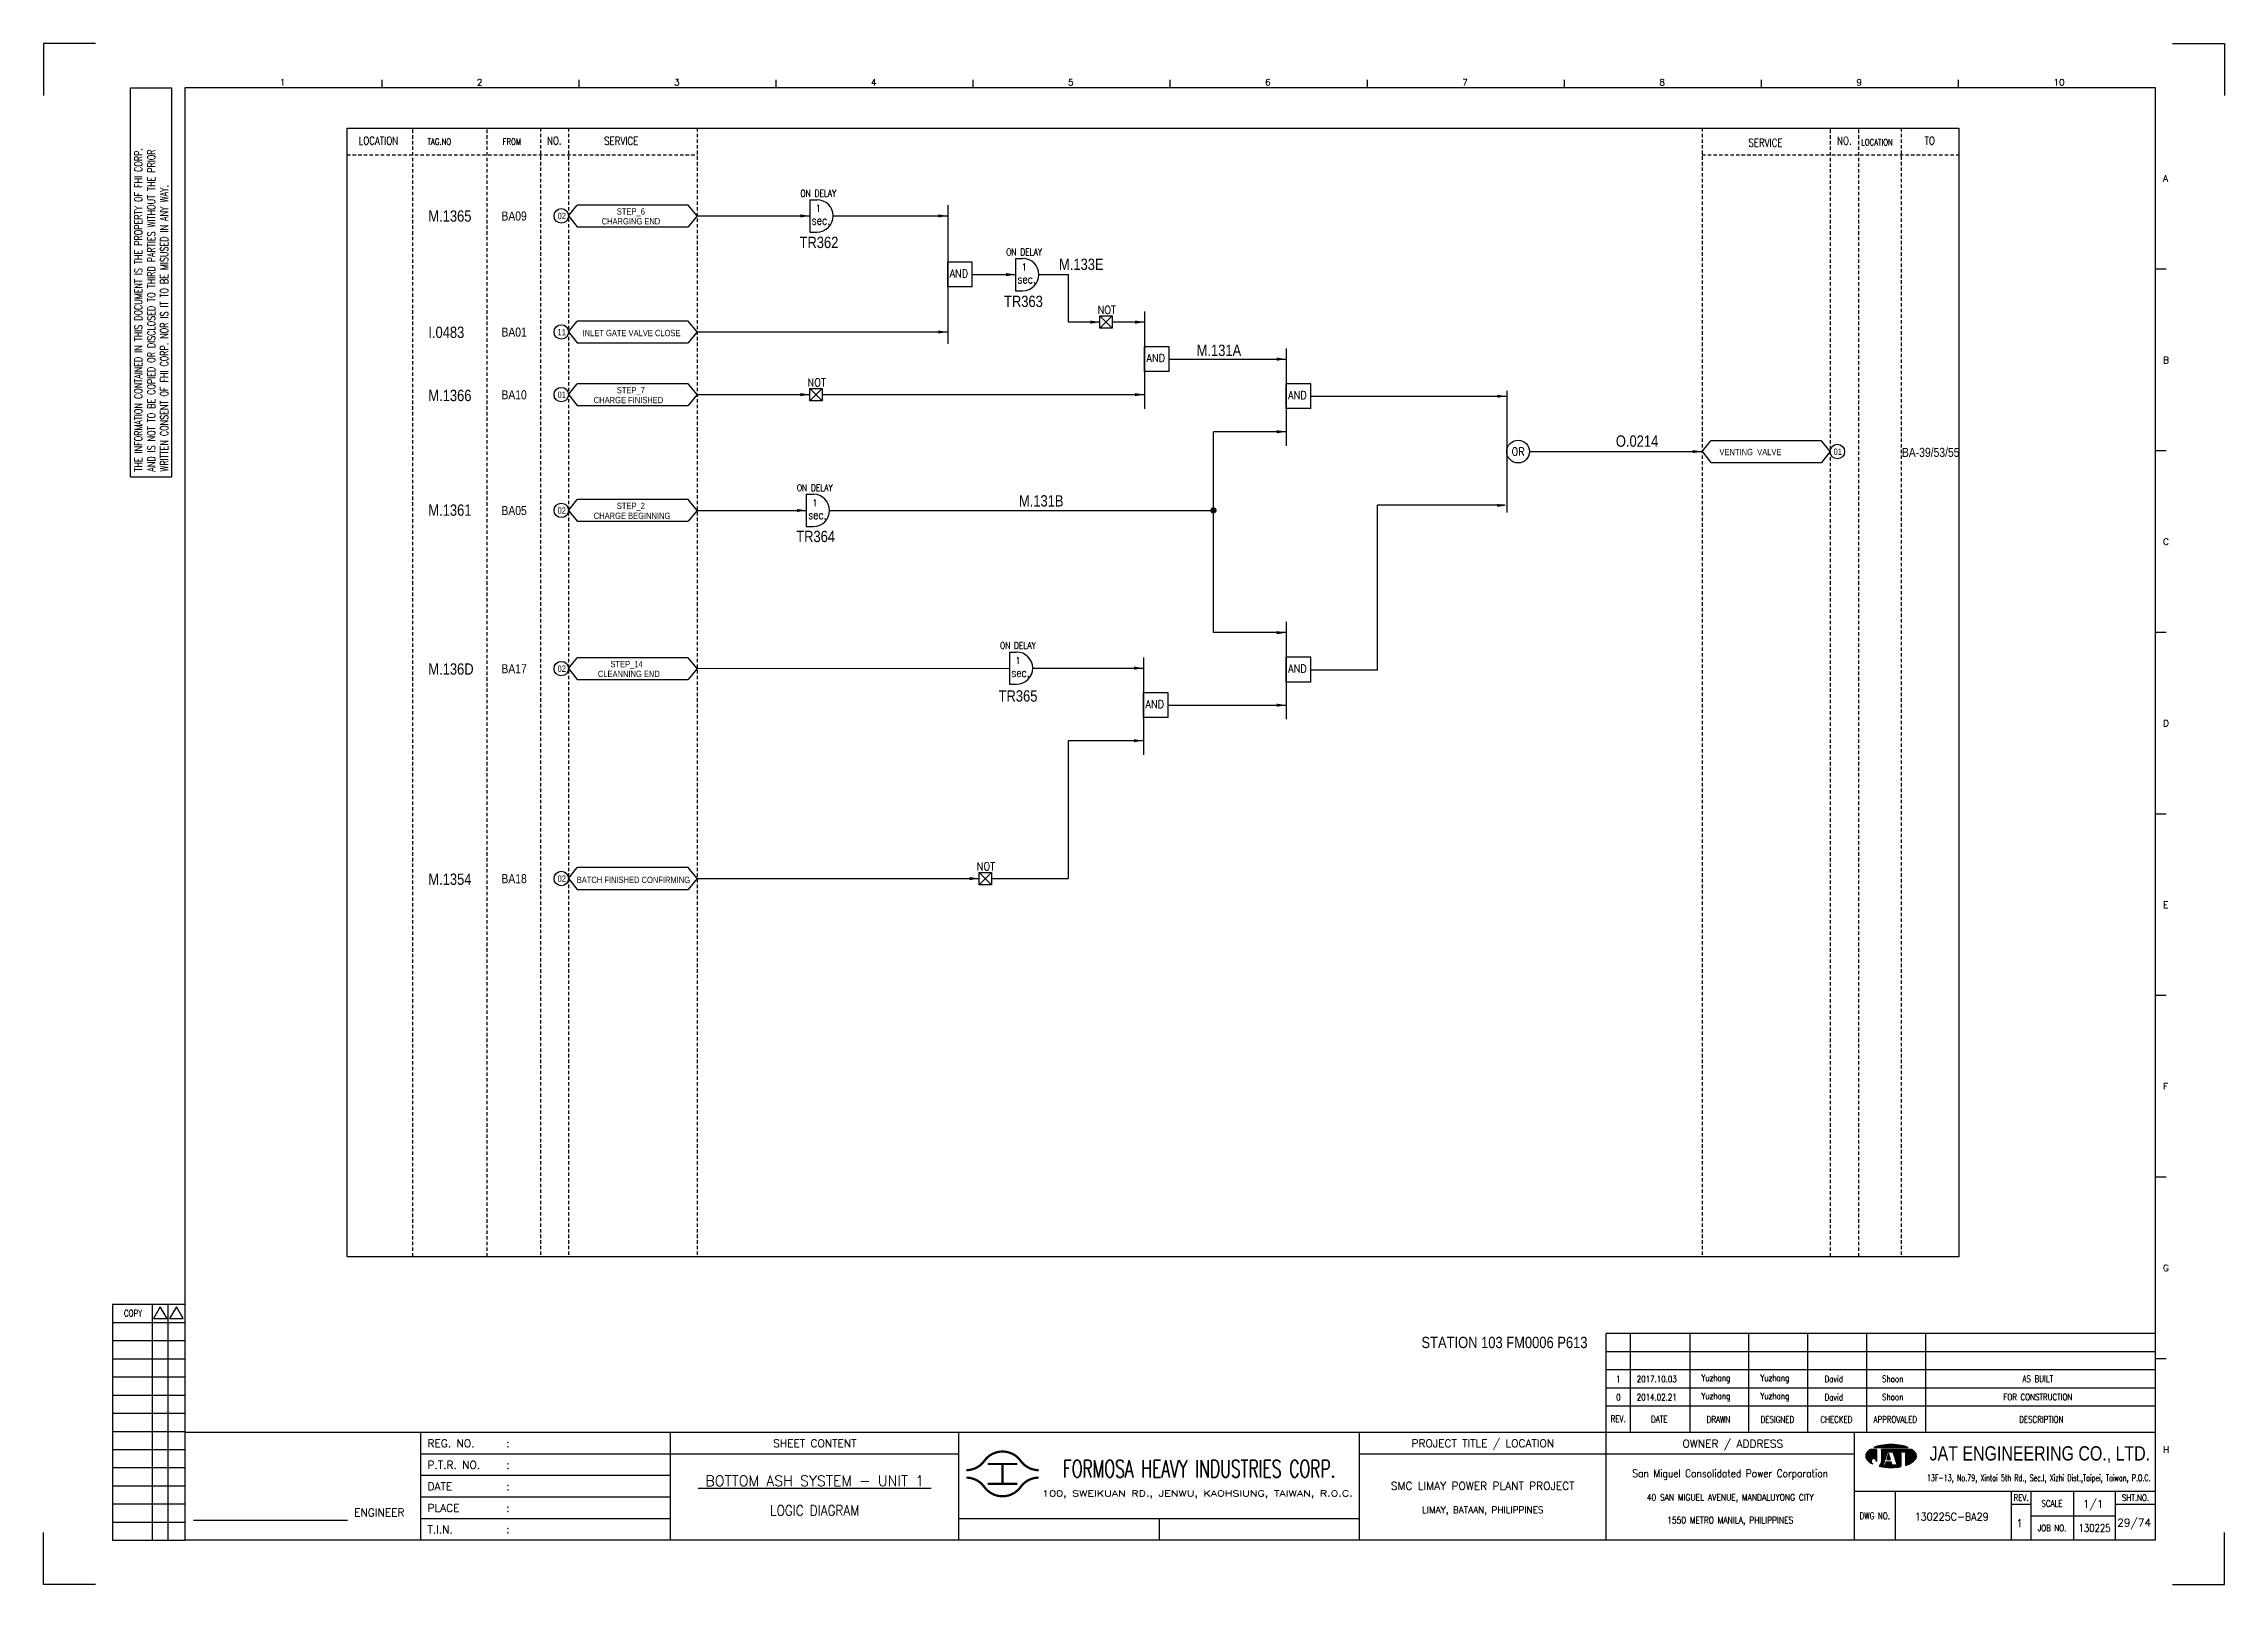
# Model space of a CAD drawing. Extents: x 2362 to 3328, y -139 to 544.
import ezdxf
from ezdxf.enums import TextEntityAlignment as Align

# ---------------------------------------------------------------- set-up
doc = ezdxf.new("R2010")
doc.units = 0
doc.header["$MEASUREMENT"] = 0
doc.linetypes.add('HIDDEN', pattern=[4, 1.5, -1, 1.5])
doc.layers.get('0').update_dxf_attribs({"linetype": 'CONTINUOUS'})
doc.layers.get('DEFPOINTS').update_dxf_attribs({"linetype": 'CONTINUOUS'})
for name, color, linetype in [('B_DIM', 7, 'CONTINUOUS'), ('CON', 4, 'CONTINUOUS'), ('DCS', 7, 'CONTINUOUS'), ('DIM', 3, 'CONTINUOUS'), ('HID', 2, 'HIDDEN'), ('T', 2, 'CONTINUOUS'), ('TEXT', 7, 'CONTINUOUS'), ('圖框CON', 4, 'CONTINUOUS'), ('圖框DIM', 3, 'CONTINUOUS'), ('框線', 6, 'CONTINUOUS')]:
    doc.layers.add(name, color=color, linetype=linetype)
doc.styles.add('AEH', font='simplex', dxfattribs={"width": 0.8, "bigfont": 'ae'})
doc.styles.add('DAYUKP', font='complex', dxfattribs={"bigfont": 'DAYUKP.SHX'})
doc.styles.add('E2', font='simplex.shx', dxfattribs={"height": 2})
doc.styles.add('E3', font='simplex.shx', dxfattribs={"height": 3})
doc.styles.add('E4', font='simplex.shx', dxfattribs={"height": 4})
doc.styles.add('ROMANS', font='romans', dxfattribs={"width": 0.8})
doc.styles.add('style3', font='ARIALN.TTF')
doc.styles.add('WMF-Arial0', font='arial.ttf')

msp = doc.modelspace()

# ---------------------------------------------------------------- texts
at = {"layer": 'CON', "style": 'ROMANS'}
for s, height, width, p in [('LOCATION', 3.5, 0.8, (2510.18, 500.64)), ('NO.', 3.5, 0.8, (2588.07, 500.64)), ('SERVICE', 3.5, 0.8, (2617.72, 500.56)), ('NO.', 3.5, 0.8, (3159.51, 500.64)), ('TO', 3.5, 0.8, (3197.31, 500.64)), ('SERVICE', 3.5, 0.8, (3124.54, 499.74)), ('sec.', 3.78, 0.8, (2706.18, 465.35)), ('1', 3.02, 0.8, (2705.07, 470.72)), ('1', 3.02, 0.8, (2796.22, 444.74)), ('sec.', 3.78, 0.8, (2797.33, 439.37)), ('NOT', 3.5, 0.9, (2832.76, 425.71)), ('NOT', 3.5, 0.9, (2704.28, 393.59)), ('OR', 3.5, 0.9, (3014.97, 362.99)), ('1', 3.02, 0.8, (2703.5, 340.31)), ('sec.', 3.78, 0.8, (2704.61, 334.94)), ('1', 3.02, 0.8, (2793.45, 270.47)), ('sec.', 3.78, 0.8, (2794.56, 265.09)), ('NOT', 3.5, 0.9, (2779.25, 179.31))]:
    msp.add_text(s, height=height, dxfattribs=dict(at, width=width)).set_placement(p, align=Align.MIDDLE)
for s, height, width, p in [('TAG.NO', 2.8, 0.8, (2531.91, 497.98)), ('FROM', 2.8, 0.8, (2565.17, 497.98)), ('LOCATION', 2.8, 0.8, (3166.94, 497.74)), ('ON DELAY', 3.024, 0.8, (2697.11, 474.95)), ('ON DELAY', 3.024, 0.8, (2788.26, 448.97)), ('AND', 3.5, 0.9, (2763.17, 439.05)), ('AND', 3.5, 0.9, (2850.33, 401.61)), ('AND', 3.5, 0.9, (2913.09, 385.2)), ('ON DELAY', 3.024, 0.8, (2695.54, 344.54)), ('ON DELAY', 3.024, 0.8, (2785.49, 274.7)), ('AND', 3.5, 0.9, (2913.09, 264.1)), ('AND', 3.5, 0.9, (2849.9, 248.38))]:
    msp.add_text(s, height=height, dxfattribs=dict(at, width=width)).set_placement(p, align=Align.BOTTOM_LEFT)
at = {"layer": 'CON', "style": 'style3'}
for s, p in [('BA09', (2564.67, 467.3)), ('BA01', (2564.67, 415.9)), ('BA10', (2564.67, 388.15)), ('BA-39/53/55', (3185.01, 362.64)), ('BA05', (2564.67, 336.89)), ('BA17', (2564.66, 266.85)), ('BA18', (2564.67, 173.88))]:
    msp.add_text(s, height=4, dxfattribs=at).set_placement(p, align=Align.MIDDLE_LEFT)
for s, p in [('02', (2589.53, 465.07)), ('CHARGING END', (2609.06, 462.73)), ('STEP_6', (2615.78, 467.1)), ('11', (2589.53, 413.67)), ('INLET GATE VALVE CLOSE', (2600.58, 413.25)), ('01', (2589.53, 385.92)), ('CHARGE FINISHED', (2605.56, 383.58)), ('STEP_7', (2615.78, 387.95)), ('VENTING  VALVE', (3104.18, 360.56)), ('01', (3154.71, 360.71)), ('02', (2589.53, 334.66)), ('STEP_2', (2615.78, 336.69)), ('CHARGE BEGINNING', (2605.56, 332.32)), ('02', (2589.52, 264.62)), ('CLEANNING END', (2607.39, 262.28)), ('STEP_14', (2612.95, 266.65)), ('02', (2589.53, 171.65)), ('BATCH FINISHED CONFIRMING', (2598.01, 171.08))]:
    msp.add_text(s, height=2.8, dxfattribs=at).set_placement(p, align=Align.BOTTOM_LEFT)
at = {"layer": 'DCS', "linetype": 'ByBlock', "style": 'style3'}
for s, p in [('M.1365', (2532.28, 464.79)), ('TR362', (2696.71, 453.12)), ('M.133E', (2811.64, 443.42)), ('TR363', (2787.28, 427.01)), ('I.0483', (2532.28, 413.31)), ('M.131A', (2872.6, 405.33)), ('M.1366', (2532.28, 385.34)), ('O.0214', (3058.28, 365.14)), ('M.1361', (2532.28, 334.58)), ('M.131B', (2793.88, 338.67)), ('TR364', (2695.25, 322.92)), ('M.136D', (2532.28, 264.21)), ('TR365', (2784.88, 252.29)), ('M.1354', (2532.28, 171.14)), ('STATION 103 FM0006 P613', (2972.18, -33.99))]:
    msp.add_text(s, height=5, dxfattribs=at).set_placement(p)
at = {"layer": 'T', "style": 'AEH', "width": 0.8}
for s, height, p in [('1', 2.87, (3059.39, -47.72)), ('2017.10.03', 2.871, (3076.4, -47.69)), ('Yuzhang', 2.871, (3102.59, -47.61)), ('Yuzhang', 2.871, (3128.71, -47.61)), ('David', 2.871, (3154.82, -47.61)), ('Shoon', 2.871, (3180.93, -47.61)), ('AS BUILT', 2.871, (3245.2, -47.61)), ('0', 2.87, (3059.39, -55.76)), ('2014.02.21', 2.871, (3076.4, -55.73)), ('Yuzhang', 2.871, (3102.59, -55.65)), ('Yuzhang', 2.871, (3128.71, -55.65)), ('David', 2.871, (3154.82, -55.65)), ('Shoon', 2.871, (3180.93, -55.65)), ('FOR CONSTRUCTION', 2.8714, (3245.2, -55.65))]:
    msp.add_text(s, height=height, dxfattribs=at).set_placement(p, align=Align.MIDDLE)
at = {"layer": 'TEXT', "color": 2, "style": 'E3', "width": 0.8}
msp.add_text('130225', height=3.446, dxfattribs=at).set_placement((3270.34, -113.67), align=Align.MIDDLE_CENTER)

# ---------------------------------------------------------------- blocks, each defined once
blk = doc.blocks.new('LEADER')
at = {"layer": 'CON'}
blk.add_solid([(0.85, -0.57), (0.85, -1.57), (3.85, -1.07)], dxfattribs=at)
blk = doc.blocks.new('Sht_Cont_T3')
at = {"layer": 'TEXT', "color": 3, "linetype": 'Continuous', "style": 'E4'}
for tag, p in [('$SHT_CONT_L1$', (55.63, 24.91)), ('$SHT_CONT_L2$', (55.63, 16.61)), ('$SHT_CONT_L3$', (55.63, 8.3))]:
    blk.add_attdef(tag, text='', height=4, dxfattribs=at).set_placement(p, align=Align.MIDDLE)
blk = doc.blocks.new('1880-TITLE_BLK')
at = {"layer": 'TEXT', "color": 2, "linetype": 'Continuous', "style": 'E3'}
for tag, p in [('DWG_NO', (736.41, 26.44)), ('REV', (762.59, 23.97)), ('SCALE', (790.95, 31.17)), ('SHT_NO', (806.74, 23.97))]:
    blk.add_attdef(tag, text='', height=3, dxfattribs=at).set_placement(p, align=Align.MIDDLE)
at = {"layer": 'TEXT', "linetype": 'Continuous', "style": 'E2', "width": 0.6}
for tag, p in [('REV_DATE', (418.65, 19.76)), ('APPR_DATE', (492.93, 19.76))]:
    blk.add_attdef(tag, text='', height=2, dxfattribs=at).set_placement(p, align=Align.MIDDLE_LEFT)
blk = doc.blocks.new('1')
at = {"ltscale": 500, "const_width": 0.99}
blk.add_lwpolyline([(1686.83, 57.65, -0.241531), (1678.79, 61.78, 0.512989), (1662.7, 61.78, -0.241531), (1654.66, 57.65, -0.241531)], format="xyb", dxfattribs=at)
for points in [[(1664.14, 60.4), (1677.35, 60.4)], [(1670.74, 60.4), (1670.74, 51.6)], [(1664.14, 51.6), (1677.35, 51.6)]]:
    blk.add_lwpolyline(points, dxfattribs=at)
at = {"const_width": 0.99}
blk.add_lwpolyline([(1686.83, 54.35, 0.241531), (1678.79, 50.22, -0.512989), (1662.7, 50.22, 0.241531), (1654.66, 54.35, 0.241531)], format="xyb", dxfattribs=at)
at = {"layer": 'B_DIM'}
for p, q in [((2181.53, 118.11), (1938.08, 118.11)), ((1938.08, 74.29), (1938.08, 118.11)), ((1948.92, 74.29), (1948.92, 118.11)), ((1975.28, 74.29), (1975.28, 118.11)), ((2001.39, 74.29), (2001.39, 118.11)), ((2027.5, 74.29), (2027.5, 118.11)), ((2053.62, 74.29), (2053.62, 118.11)), ((2079.73, 74.29), (2079.73, 118.11)), ((2181.53, 110.07), (1938.08, 110.07)), ((1938.08, 77.93), (1938.08, 104.33)), ((2181.53, 102.03), (1938.08, 102.03)), ((2181.53, 93.99), (1938.08, 93.99)), ((2181.53, 85.95), (1938.08, 85.95))]:
    blk.add_line(p, q, dxfattribs=at)
at = {"layer": 'CON'}
for points in [[(1523.67, 26.6), (1523.67, 74.29)], [(1651.45, 26.6), (1651.45, 74.29)]]:
    blk.add_lwpolyline(points, dxfattribs=at)
at = {"layer": 'CON', "ltscale": 500}
for points in [[(1523.67, 64.75), (1413.11, 64.75)], [(1651.45, 64.75), (1523.67, 64.75)], [(1523.67, 55.22), (1413.11, 55.22)], [(1523.67, 45.69), (1413.11, 45.69)], [(1523.67, 36.15), (1413.11, 36.15)]]:
    blk.add_lwpolyline(points, dxfattribs=at)
at = {"layer": 'DEFPOINTS'}
for points in [[(1268.99, 689.33), (1246.02, 689.33), (1246.02, 666.36)], [(2189, 689.33), (2211.97, 689.33), (2211.97, 666.36)], [(1268.99, 7.08), (1246.02, 7.08), (1246.02, 30.05)], [(2189, 7.08), (2211.97, 7.08), (2211.97, 30.05)]]:
    blk.add_lwpolyline(points, dxfattribs=at)
at = {"layer": 'DIM'}
for p, q in [((1276.46, 131.12), (1276.46, 26.6)), ((1276.46, 131.12), (1308.62, 131.12)), ((1294.26, 26.6), (1294.26, 131.12)), ((1301.15, 26.6), (1301.15, 131.12)), ((1276.46, 123.08), (1308.62, 123.08)), ((1276.46, 115.04), (1308.62, 115.04)), ((1276.46, 107), (1308.62, 107)), ((1276.46, 98.96), (1308.62, 98.96)), ((1276.46, 90.92), (1308.62, 90.92)), ((1276.46, 82.88), (1308.62, 82.88)), ((1276.46, 74.84), (1308.62, 74.84)), ((1276.46, 66.8), (1308.62, 66.8)), ((1276.46, 58.76), (1308.62, 58.76)), ((1276.46, 50.72), (1308.62, 50.72)), ((1276.46, 42.68), (1308.62, 42.68)), ((1276.46, 34.64), (1308.62, 34.64)), ((1276.46, 26.6), (1308.62, 26.6))]:
    blk.add_line(p, q, dxfattribs=at)
for points in [[(1297.7, 129.98), (1294.72, 124.81), (1300.69, 124.81)], [(1304.83, 129.98), (1301.84, 124.81), (1307.81, 124.81)]]:
    blk.add_lwpolyline(points, close=True, dxfattribs=at)
at = {"layer": 'T', "lineweight": -3}
for p, q in [((2056.73, 67.67), (2071.93, 67.67)), ((2057.91, 66.87), (2055.21, 66.87)), ((2057.91, 66.87), (2057.91, 61.52)), ((2073.45, 66.87), (2060.05, 66.87)), ((2060.05, 66.33), (2060.05, 66.87)), ((2060.05, 66.87), (2060.05, 61.23)), ((2061.8, 63.05), (2060.05, 61.24)), ((2060.85, 59.91), (2062.72, 65.8)), ((2061.65, 59.91), (2060.85, 59.91)), ((2062.08, 61.25), (2061.65, 59.91)), ((2064.44, 61.25), (2062.08, 61.25)), ((2063.26, 65), (2062.41, 62.32)), ((2062.41, 62.32), (2064.1, 62.32)), ((2062.72, 65.8), (2065.13, 65.8)), ((2064.1, 62.32), (2063.26, 65)), ((2063.79, 65.8), (2065.13, 65.8)), ((2064.86, 59.91), (2064.44, 61.25)), ((2067, 59.91), (2064.86, 59.91)), ((2065.13, 65.8), (2067, 59.91)), ((2066.74, 65.8), (2072.62, 65.8)), ((2066.74, 65), (2066.74, 65.8)), ((2068.61, 65), (2066.74, 65)), ((2068.61, 65), (2068.61, 59.21)), ((2072.62, 65), (2070.75, 65)), ((2070.75, 65), (2070.75, 59.74)), ((2072.62, 65.8), (2072.62, 65))]:
    blk.add_line(p, q, dxfattribs=at)
at = {"layer": 'T', "color": 0, "lineweight": -3}
for p, q in [((2056.94, 67.67), (2057.09, 67.82)), ((2057.16, 67.67), (2057.44, 67.95)), ((2057.39, 67.67), (2057.78, 68.07)), ((2057.61, 67.67), (2058.11, 68.18)), ((2057.83, 67.67), (2058.43, 68.27)), ((2058.05, 67.67), (2058.73, 68.35)), ((2058.27, 67.67), (2059.03, 68.43)), ((2058.49, 67.67), (2059.32, 68.49)), ((2058.72, 67.67), (2059.6, 68.55)), ((2058.94, 67.67), (2059.87, 68.6)), ((2059.16, 67.67), (2060.14, 68.65)), ((2059.38, 67.67), (2060.41, 68.7)), ((2059.6, 67.67), (2060.67, 68.74)), ((2059.82, 67.67), (2060.93, 68.77)), ((2060.05, 67.67), (2061.18, 68.81)), ((2060.27, 67.67), (2061.44, 68.84)), ((2060.49, 67.67), (2061.69, 68.87)), ((2060.71, 67.67), (2061.93, 68.89)), ((2060.93, 67.67), (2062.18, 68.91)), ((2061.15, 67.67), (2062.42, 68.93)), ((2061.38, 67.67), (2062.66, 68.95)), ((2061.6, 67.67), (2062.89, 68.97)), ((2061.82, 67.67), (2063.13, 68.98)), ((2062.04, 67.67), (2063.36, 68.99)), ((2062.26, 67.67), (2063.59, 69)), ((2062.48, 67.67), (2063.82, 69)), ((2062.71, 67.67), (2064.04, 69.01)), ((2062.93, 67.67), (2064.27, 69.01)), ((2063.15, 67.67), (2064.49, 69.01)), ((2063.37, 67.67), (2064.71, 69.01)), ((2063.59, 67.67), (2064.92, 69)), ((2063.81, 67.67), (2065.14, 69)), ((2064.04, 67.67), (2065.35, 68.99)), ((2064.26, 67.67), (2065.56, 68.98)), ((2064.48, 67.67), (2065.78, 68.97)), ((2064.7, 67.67), (2065.98, 68.95)), ((2064.92, 67.67), (2066.19, 68.94)), ((2065.14, 67.67), (2066.4, 68.92)), ((2065.37, 67.67), (2066.6, 68.9)), ((2065.59, 67.67), (2066.8, 68.88)), ((2065.81, 67.67), (2067, 68.86)), ((2066.03, 67.67), (2067.2, 68.84)), ((2066.25, 67.67), (2067.4, 68.82)), ((2066.47, 67.67), (2067.6, 68.79)), ((2066.7, 67.67), (2067.79, 68.77)), ((2066.92, 67.67), (2067.98, 68.74)), ((2067.14, 67.67), (2068.18, 68.71)), ((2067.36, 67.67), (2068.37, 68.68)), ((2067.58, 67.67), (2068.56, 68.64)), ((2067.81, 67.67), (2068.75, 68.61)), ((2068.03, 67.67), (2068.93, 68.58)), ((2068.25, 67.67), (2069.12, 68.54)), ((2068.47, 67.67), (2069.3, 68.5)), ((2068.69, 67.67), (2069.48, 68.46)), ((2068.91, 67.67), (2069.66, 68.42)), ((2069.14, 67.67), (2069.84, 68.37)), ((2069.36, 67.67), (2070.01, 68.33)), ((2069.58, 67.67), (2070.19, 68.28)), ((2069.8, 67.67), (2070.36, 68.23)), ((2070.02, 67.67), (2070.53, 68.18)), ((2070.24, 67.67), (2070.7, 68.13)), ((2070.47, 67.67), (2070.87, 68.07)), ((2070.69, 67.67), (2071.03, 68.02)), ((2070.91, 67.67), (2071.2, 67.96)), ((2071.13, 67.67), (2071.36, 67.9)), ((2071.35, 67.67), (2071.52, 67.84)), ((2071.57, 67.67), (2071.68, 67.77)), ((2071.8, 67.67), (2071.83, 67.71)), ((2053.09, 63.82), (2056.14, 66.87)), ((2053.09, 64.04), (2055.92, 66.87)), ((2053.11, 63.62), (2056.36, 66.87)), ((2053.12, 64.29), (2055.7, 66.87)), ((2053.14, 63.43), (2056.58, 66.87)), ((2053.18, 63.25), (2056.8, 66.87)), ((2053.18, 64.57), (2055.47, 66.87)), ((2053.24, 63.08), (2057.03, 66.87)), ((2053.29, 64.91), (2055.25, 66.87)), ((2053.3, 62.92), (2057.25, 66.87)), ((2053.37, 62.77), (2057.47, 66.87)), ((2053.45, 62.63), (2057.69, 66.87)), ((2053.54, 62.5), (2057.91, 66.86)), ((2053.61, 65.45), (2054.47, 66.31)), ((2053.64, 62.37), (2057.91, 66.64)), ((2053.74, 62.25), (2057.91, 66.42)), ((2053.84, 62.14), (2057.91, 66.2)), ((2053.95, 62.02), (2057.91, 65.98)), ((2054.07, 61.91), (2057.91, 65.75)), ((2054.18, 61.8), (2057.91, 65.53)), ((2054.29, 61.7), (2057.91, 65.31)), ((2054.41, 61.59), (2057.91, 65.09)), ((2054.53, 61.49), (2057.91, 64.87)), ((2054.65, 61.39), (2057.91, 64.65)), ((2054.78, 61.29), (2055.59, 62.11)), ((2054.9, 61.2), (2055.48, 61.77)), ((2055.03, 61.11), (2055.46, 61.53)), ((2055.16, 61.01), (2055.47, 61.33)), ((2055.3, 60.93), (2055.52, 61.15)), ((2055.43, 60.84), (2055.59, 60.99)), ((2055.57, 60.76), (2055.67, 60.85)), ((2055.71, 60.67), (2055.76, 60.73)), ((2055.85, 60.59), (2055.88, 60.62)), ((2056, 60.52), (2056, 60.52)), ((2056.12, 62.63), (2057.91, 64.42)), ((2056.14, 60.44), (2056.14, 60.44)), ((2056.46, 62.75), (2057.91, 64.2)), ((2056.7, 62.77), (2057.91, 63.98)), ((2056.9, 62.75), (2057.91, 63.76)), ((2057.08, 62.71), (2057.91, 63.54)), ((2057.23, 62.64), (2057.91, 63.32)), ((2057.37, 62.56), (2057.91, 63.09)), ((2057.5, 62.46), (2057.91, 62.87)), ((2057.61, 62.35), (2057.91, 62.65)), ((2057.7, 62.23), (2057.91, 62.43)), ((2057.79, 62.09), (2057.91, 62.21)), ((2057.85, 61.93), (2057.91, 61.99)), ((2057.89, 61.75), (2057.91, 61.76)), ((2057.91, 61.54), (2057.91, 61.55)), ((2059.09, 59.4), (2061.43, 61.74)), ((2059.28, 59.36), (2061.33, 61.42)), ((2059.46, 59.32), (2061.23, 61.09)), ((2059.64, 59.29), (2061.12, 60.77)), ((2059.83, 59.25), (2061.02, 60.44)), ((2059.86, 60.39), (2061.54, 62.07)), ((2059.98, 60.73), (2061.64, 62.39)), ((2060.02, 59.22), (2060.92, 60.12)), ((2060.03, 61), (2061.74, 62.72)), ((2060.05, 63.24), (2063.68, 66.87)), ((2060.05, 63.46), (2063.46, 66.87)), ((2060.05, 63.68), (2063.23, 66.87)), ((2060.05, 63.9), (2063.01, 66.87)), ((2060.05, 64.13), (2062.79, 66.87)), ((2060.05, 64.35), (2062.57, 66.87)), ((2060.05, 64.57), (2062.35, 66.87)), ((2060.05, 64.79), (2062.13, 66.87)), ((2060.05, 65.01), (2061.9, 66.87)), ((2060.05, 65.23), (2061.68, 66.87)), ((2060.05, 65.46), (2061.46, 66.87)), ((2060.05, 66.12), (2060.79, 66.87)), ((2060.05, 66.34), (2060.57, 66.87)), ((2060.05, 66.56), (2060.35, 66.87)), ((2060.05, 66.79), (2060.13, 66.87)), ((2060.05, 65.68), (2061.24, 66.87)), ((2060.05, 65.9), (2061.02, 66.87)), ((2060.05, 63.02), (2062.67, 65.64)), ((2060.05, 62.8), (2062.57, 65.32)), ((2060.05, 62.57), (2062.47, 64.99)), ((2060.05, 62.35), (2062.36, 64.67)), ((2060.05, 62.13), (2062.26, 64.34)), ((2060.05, 61.91), (2062.16, 64.02)), ((2060.05, 61.69), (2062.05, 63.69)), ((2060.05, 61.46), (2061.95, 63.37)), ((2060.05, 61.24), (2060.05, 61.24)), ((2060.21, 59.19), (2060.93, 59.91)), ((2060.4, 59.16), (2061.15, 59.91)), ((2060.59, 59.13), (2061.38, 59.91)), ((2060.78, 59.1), (2061.6, 59.91)), ((2060.98, 59.07), (2063.16, 61.25)), ((2061.17, 59.04), (2063.38, 61.25)), ((2061.37, 59.02), (2063.6, 61.25)), ((2061.57, 59), (2063.82, 61.25)), ((2061.68, 59.99), (2062.94, 61.25)), ((2061.77, 58.97), (2064.04, 61.25)), ((2061.78, 60.32), (2062.71, 61.25)), ((2061.88, 60.64), (2062.49, 61.25)), ((2061.97, 58.95), (2064.27, 61.25)), ((2061.99, 60.96), (2062.27, 61.25)), ((2062.17, 58.94), (2064.45, 61.21)), ((2062.38, 58.92), (2064.51, 61.05)), ((2062.45, 62.32), (2063.71, 63.57)), ((2062.5, 62.58), (2063.65, 63.74)), ((2062.58, 58.9), (2064.56, 60.88)), ((2062.6, 62.91), (2063.6, 63.91)), ((2062.68, 62.32), (2063.76, 63.4)), ((2062.7, 63.23), (2063.55, 64.08)), ((2062.79, 58.89), (2064.61, 60.71)), ((2062.8, 63.56), (2063.49, 64.25)), ((2062.83, 65.8), (2063.9, 66.87)), ((2062.9, 62.32), (2063.81, 63.24)), ((2062.91, 63.88), (2063.44, 64.42)), ((2063, 58.88), (2064.67, 60.54)), ((2063.01, 64.2), (2063.39, 64.58)), ((2063.05, 65.8), (2064.12, 66.87)), ((2063.11, 64.53), (2063.33, 64.75)), ((2063.12, 62.32), (2063.87, 63.07)), ((2063.21, 64.85), (2063.28, 64.92)), ((2063.21, 58.87), (2064.72, 60.37)), ((2063.27, 65.8), (2064.34, 66.87)), ((2063.34, 62.32), (2063.92, 62.9)), ((2063.43, 58.86), (2064.77, 60.2)), ((2063.49, 65.8), (2064.56, 66.87)), ((2063.56, 62.32), (2063.97, 62.73)), ((2063.64, 58.85), (2064.82, 60.03)), ((2063.72, 65.8), (2064.79, 66.87)), ((2063.78, 62.32), (2064.03, 62.56)), ((2063.86, 58.85), (2064.92, 59.91)), ((2063.94, 65.8), (2065.01, 66.87)), ((2064.01, 62.32), (2064.08, 62.39)), ((2064.08, 58.84), (2065.15, 59.91)), ((2064.16, 65.8), (2065.23, 66.87)), ((2064.3, 58.84), (2065.37, 59.91)), ((2064.38, 65.8), (2065.45, 66.87)), ((2064.52, 58.84), (2065.59, 59.91)), ((2064.6, 65.8), (2065.67, 66.87)), ((2064.74, 58.85), (2065.81, 59.91)), ((2064.82, 65.8), (2065.89, 66.87)), ((2064.97, 58.85), (2066.03, 59.91)), ((2065.05, 65.8), (2066.12, 66.87)), ((2065.16, 65.69), (2066.34, 66.87)), ((2065.2, 58.86), (2066.25, 59.91)), ((2065.22, 65.53), (2066.56, 66.87)), ((2065.27, 65.36), (2066.78, 66.87)), ((2065.32, 65.19), (2067, 66.87)), ((2065.38, 65.02), (2067.22, 66.87)), ((2065.43, 64.85), (2067.45, 66.87)), ((2065.43, 58.87), (2066.48, 59.91)), ((2065.48, 64.69), (2067.67, 66.87)), ((2065.54, 64.52), (2066.74, 65.71)), ((2065.59, 64.35), (2066.74, 65.49)), ((2065.65, 64.18), (2066.74, 65.27)), ((2065.66, 58.88), (2066.7, 59.91)), ((2065.7, 64.01), (2066.74, 65.05)), ((2065.75, 63.84), (2066.9, 65)), ((2065.81, 63.68), (2067.12, 65)), ((2065.86, 63.51), (2067.35, 65)), ((2065.9, 58.89), (2066.92, 59.91)), ((2065.91, 63.34), (2067.57, 65)), ((2065.97, 63.17), (2067.79, 65)), ((2066.02, 63), (2068.01, 65)), ((2066.07, 62.84), (2068.23, 65)), ((2066.13, 62.67), (2068.46, 65)), ((2066.14, 58.91), (2068.61, 61.38)), ((2066.18, 62.5), (2068.61, 64.93)), ((2066.23, 62.33), (2068.61, 64.71)), ((2066.29, 62.16), (2068.61, 64.48)), ((2066.34, 61.99), (2068.61, 64.26)), ((2066.38, 58.93), (2068.61, 61.16)), ((2066.39, 61.83), (2068.61, 64.04)), ((2066.45, 61.66), (2068.61, 63.82)), ((2066.5, 61.49), (2068.61, 63.6)), ((2066.56, 61.32), (2068.61, 63.38)), ((2066.61, 61.15), (2068.61, 63.15)), ((2066.62, 58.95), (2068.61, 60.94)), ((2066.66, 60.99), (2068.61, 62.93)), ((2066.72, 60.82), (2068.61, 62.71)), ((2066.77, 60.65), (2068.61, 62.49)), ((2066.82, 65.8), (2067.89, 66.87)), ((2066.82, 60.48), (2068.61, 62.27)), ((2066.87, 58.97), (2068.61, 60.72)), ((2066.88, 60.31), (2068.61, 62.05)), ((2066.93, 60.14), (2068.61, 61.82)), ((2066.98, 59.98), (2068.61, 61.6)), ((2067.04, 65.8), (2068.11, 66.87)), ((2067.11, 59), (2068.61, 60.49)), ((2067.26, 65.8), (2068.33, 66.87)), ((2067.37, 59.03), (2068.61, 60.27)), ((2067.48, 65.8), (2068.55, 66.87)), ((2067.62, 59.06), (2068.61, 60.05)), ((2067.71, 65.8), (2068.78, 66.87)), ((2067.88, 59.1), (2068.61, 59.83)), ((2067.93, 65.8), (2069, 66.87)), ((2068.14, 59.14), (2068.61, 59.61)), ((2068.15, 65.8), (2069.22, 66.87)), ((2068.37, 65.8), (2069.44, 66.87)), ((2068.4, 59.18), (2068.61, 59.38)), ((2068.59, 65.8), (2069.66, 66.87)), ((2068.81, 65.8), (2069.88, 66.87)), ((2069.04, 65.8), (2070.11, 66.87)), ((2069.26, 65.8), (2070.33, 66.87)), ((2069.48, 65.8), (2070.55, 66.87)), ((2069.7, 65.8), (2070.77, 66.87)), ((2069.92, 65.8), (2070.99, 66.87)), ((2070.14, 65.8), (2071.21, 66.87)), ((2070.37, 65.8), (2071.44, 66.87)), ((2070.59, 65.8), (2071.66, 66.87)), ((2070.75, 63.08), (2074.07, 66.4)), ((2070.75, 62.86), (2074.19, 66.3)), ((2070.75, 62.63), (2074.31, 66.2)), ((2070.75, 62.41), (2074.43, 66.09)), ((2070.75, 62.19), (2074.54, 65.98)), ((2070.75, 61.97), (2074.66, 65.87)), ((2070.75, 61.75), (2074.77, 65.76)), ((2070.75, 61.53), (2074.87, 65.65)), ((2070.75, 61.3), (2074.98, 65.53)), ((2070.75, 61.08), (2075.08, 65.41)), ((2070.75, 60.86), (2075.17, 65.28)), ((2070.75, 60.64), (2075.25, 65.14)), ((2070.75, 63.96), (2071.78, 65)), ((2070.75, 63.74), (2072, 65)), ((2070.75, 63.52), (2072.22, 65)), ((2070.75, 63.3), (2072.45, 65)), ((2070.75, 64.41), (2071.34, 65)), ((2070.75, 64.19), (2071.56, 65)), ((2070.75, 64.85), (2070.89, 65)), ((2070.75, 64.63), (2071.12, 65)), ((2070.75, 60.42), (2075.33, 64.99)), ((2070.75, 60.2), (2075.39, 64.84)), ((2070.75, 59.97), (2075.45, 64.67)), ((2070.75, 59.75), (2075.5, 64.5)), ((2070.81, 65.8), (2071.88, 66.87)), ((2071.03, 65.8), (2072.1, 66.87)), ((2071.07, 59.85), (2075.53, 64.32)), ((2071.25, 65.8), (2072.32, 66.87)), ((2071.42, 59.97), (2075.56, 64.12)), ((2071.47, 65.8), (2072.54, 66.87)), ((2071.7, 65.8), (2072.77, 66.87)), ((2071.78, 60.12), (2075.57, 63.9)), ((2071.92, 65.8), (2072.99, 66.87)), ((2072.14, 65.8), (2073.21, 66.87)), ((2072.17, 60.28), (2075.55, 63.67)), ((2072.36, 65.8), (2073.43, 66.87)), ((2072.58, 65.8), (2073.57, 66.78)), ((2072.59, 60.48), (2075.51, 63.4)), ((2072.62, 65.62), (2073.7, 66.69)), ((2072.62, 65.39), (2073.83, 66.6)), ((2072.62, 65.17), (2073.95, 66.5)), ((2073.08, 60.75), (2075.42, 63.1)), ((2073.74, 61.19), (2075.24, 62.69))]:
    blk.add_line(p, q, dxfattribs=at)
at = {"layer": 'T', "lineweight": -3}
for centre, major_axis, start_param, end_param in [((2062.5, 54), (-10.49, 10.49), 5.683021, 5.897183), ((2064.33, 44.23), (-17.52, 17.52), 5.497787, 5.683021), ((2064.33, 44.23), (17.52, 17.52), 0.600164, 0.785398), ((2066.16, 54), (10.49, 10.49), 0.386002, 0.600164), ((2055.58, 63.92), (1.76, 1.76), 1.614811, 2.356194), ((2055.58, 63.92), (-1.76, 1.76), 0.785398, 1.526782), ((2059.72, 60.14), (-5.73, 5.73), 6.088179, 6.3272), ((2059.72, 67.71), (5.73, 5.73), 3.097578, 3.478972), ((2056.68, 61.54), (-0.868, 0.868), 3.906164, 8.245601), ((2057.88, 61.28), (1.53, 1.53), 4.470635, 5.546585), ((2064.33, 83.62), (17.52, 17.52), 3.710226, 3.926991), ((2064.33, 83.62), (17.52, 17.52), 3.926991, 4.100643), ((2066.16, 73.85), (-10.49, 10.49), 2.670765, 2.781027), ((2068.93, 67.71), (-5.73, 5.73), 2.781027, 3.185607), ((2068.93, 60.14), (-5.73, 5.73), 4.668374, 4.907395), ((2073.07, 63.92), (-1.76, 1.76), 3.926991, 4.668374), ((2073.07, 63.92), (1.76, 1.76), 4.756403, 5.497787)]:
    blk.add_ellipse(centre, major_axis=major_axis, ratio=1, start_param=start_param, end_param=end_param, dxfattribs=at)
at = {"layer": '圖框CON'}
for p, q in [((1284.5, 669.81), (1302.87, 669.81)), ((1284.5, 497.52), (1284.5, 669.81)), ((1302.87, 497.52), (1302.87, 669.81)), ((1395.91, 669.85), (1395.91, 673.29)), ((1483.2, 669.85), (1483.2, 673.29)), ((1570.49, 669.85), (1570.49, 673.29)), ((1657.78, 669.85), (1657.78, 673.29)), ((1745.08, 669.85), (1745.08, 673.29)), ((1832.37, 669.85), (1832.37, 673.29)), ((1919.66, 669.85), (1919.66, 673.29)), ((2006.95, 669.85), (2006.95, 673.29)), ((2094.24, 669.85), (2094.24, 673.29)), ((2186.14, 589.41), (2181.53, 589.41)), ((2186.14, 509.01), (2181.53, 509.01)), ((1284.5, 497.52), (1302.87, 497.52)), ((2186.14, 428.61), (2181.53, 428.61)), ((2186.14, 348.2), (2181.53, 348.2)), ((2186.14, 267.8), (2181.53, 267.8)), ((2186.14, 187.4), (2181.53, 187.4)), ((2186.14, 107), (2181.53, 107)), ((2048.1, 48.3), (2181.53, 48.3)), ((2066.14, 48.3), (2066.14, 26.6)), ((2117.55, 48.3), (2117.55, 26.6)), ((2117.55, 42.62), (2126.28, 42.62)), ((2126.28, 48.3), (2126.28, 26.6)), ((2145.25, 26.6), (2145.25, 48.3)), ((2163.72, 26.6), (2163.72, 48.3)), ((2163.72, 42.62), (2181.53, 42.62)), ((1740.17, 36.15), (1740.17, 26.6)), ((2126.28, 37.45), (2163.72, 37.45))]:
    blk.add_line(p, q, dxfattribs=at)
for points in [[(1413.11, 26.6), (1413.11, 74.29)], [(1828.89, 26.6), (1828.89, 74.29)], [(1938.08, 26.6), (1938.08, 74.29)], [(2048.1, 26.6), (2048.1, 74.29)], [(2048.1, 64.75), (1828.89, 64.75)], [(1828.89, 36.15), (1802.67, 36.15), (1651.45, 36.15)]]:
    blk.add_lwpolyline(points, dxfattribs=at)
at = {"layer": '圖框DIM'}
blk.add_line((1312.36, 35.55), (1380.65, 35.55), dxfattribs=at)
at = {"layer": '框線'}
for p, q in [((1308.62, 669.81), (1308.62, 26.6)), ((2181.53, 669.81), (1308.62, 669.81)), ((2181.53, 26.6), (2181.53, 669.81)), ((2181.53, 74.29), (1308.62, 74.29)), ((2181.53, 26.6), (1308.62, 26.6))]:
    blk.add_line(p, q, dxfattribs=at)
at = {"style": 'DAYUKP'}
for s, height, p in [('1', 2.87, (1350.64, 670.78)), ('2', 2.87, (1437.93, 670.78)), ('3', 2.87, (1525.22, 670.78)), ('4', 2.87, (1612.51, 670.78)), ('5', 2.87, (1699.8, 670.78)), ('6', 2.87, (1787.1, 670.78)), ('7', 2.87, (1874.39, 670.78)), ('8', 2.87, (1961.68, 670.78)), ('9', 2.87, (2048.97, 670.78)), ('10', 2.871, (2136.26, 670.78))]:
    blk.add_text(s, height=height, dxfattribs=at).set_placement(p)
for s, p in [('A', (2184.79, 629.6)), ('B', (2184.79, 549.2)), ('C', (2184.79, 468.8)), ('D', (2184.79, 388.39)), ('E', (2184.79, 307.99)), ('F', (2184.79, 227.59)), ('G', (2184.79, 147.19)), ('H', (2184.79, 66.79))]:
    blk.add_text(s, height=2.87, dxfattribs=at).set_placement(p, align=Align.MIDDLE_LEFT)
at = {"style": 'WMF-Arial0', "width": 0.8}
blk.add_text('JAT ENGINEERING CO., LTD.', height=6.3172, dxfattribs=at).set_placement((2130.24, 64.55), align=Align.MIDDLE)
at = {"color": 90, "ltscale": 500, "style": 'ROMANS', "width": 0.65}
blk.add_text('FORMOSA HEAVY INDUSTRIES CORP.', height=7.7366, dxfattribs=at).set_placement((1757.9, 58.28), align=Align.MIDDLE)
at = {"color": 2, "ltscale": 500, "style": 'ROMANS', "width": 0.85}
blk.add_text('San Miguel Consolidated Power Corporation', height=3.4457, dxfattribs=at).set_placement((1993.09, 56.23), align=Align.MIDDLE_CENTER)
at = {"color": 2, "ltscale": 500, "style": 'ROMANS'}
for s, height, p in [('SMC LIMAY POWER PLANT PROJECT', 3.4457, (1883.48, 50.7)), ('LIMAY, BATAAN, PHILIPPINES', 2.8714, (1883.48, 40.08))]:
    blk.add_text(s, height=height, dxfattribs=at).set_placement(p, align=Align.MIDDLE_CENTER)
at = {"color": 4, "ltscale": 500, "style": 'ROMANS', "width": 0.85}
for s, p in [('40 SAN MIGUEL AVENUE, MANDALUYONG CITY', (1993.09, 45.61)), ('1550 METRO MANILA, PHILIPPINES', (1993.09, 35.51))]:
    blk.add_text(s, height=2.8714, dxfattribs=at).set_placement(p, align=Align.MIDDLE_CENTER)
at = {"layer": 'B_DIM', "style": 'AEH', "width": 0.8}
for s, height, p in [('REV.', 2.871, (1943.45, 80.37)), ('DATE', 2.871, (1961.68, 80.21)), ('DRAWN', 2.871, (1987.87, 80.12)), ('DESIGNED', 2.871, (2013.98, 80.12)), ('CHECKED', 2.871, (2040.1, 80.12)), ('APPROVALED', 2.871, (2066.21, 80.12)), ('DESCRIPTION', 2.8714, (2130.87, 80.12))]:
    blk.add_text(s, height=height, dxfattribs=at).set_placement(p, align=Align.MIDDLE)
at = {"layer": 'DIM', "style": 'ROMANS', "width": 0.75}
for s, p in [('THE INFORMATION CONTAINED IN THIS DOCUMENT IS THE PROPERTY OF FHI CORP.', (1287.94, 499.82)), ('AND IS NOT TO BE COPIED OR DISCLOSED TO THIRD PARTIES WITHOUT THE PRIOR', (1293.68, 499.82)), ('WRITTEN CONSENT OF FHI CORP. NOR IS IT TO BE MISUSED IN ANY WAY.', (1299.43, 499.82))]:
    blk.add_text(s, height=3.4457, rotation=90, dxfattribs=at).set_placement(p, align=Align.MIDDLE_LEFT)
at = {"layer": 'DIM', "style": 'ROMANS', "width": 0.8}
blk.add_text('COPY', height=2.871, dxfattribs=at).set_placement((1285.64, 127.16), align=Align.MIDDLE)
at = {"layer": 'HID', "ltscale": 500, "style": 'ROMANS'}
for s, height, p in [('REG. NO.', 3.446, (1416.1, 69.52)), (':', 3.45, (1450.9, 69.52)), ('P.T.R. NO.', 3.446, (1416.1, 59.99)), (':', 3.45, (1450.9, 59.99)), ('DATE', 3.446, (1416.1, 50.45)), (':', 3.45, (1450.9, 50.45)), ('PLACE', 3.446, (1416.1, 40.92)), (':', 3.45, (1450.9, 40.92)), ('T.I.N.', 3.446, (1416.1, 31.37)), (':', 3.45, (1450.9, 31.39))]:
    blk.add_text(s, height=height, dxfattribs=at).set_placement(p, align=Align.MIDDLE_LEFT)
for s, p in [('SHEET CONTENT', (1587.56, 69.52)), ('PROJECT TITLE / LOCATION', (1883.48, 69.28)), ('OWNER / ADDRESS', (1994.25, 69.12))]:
    blk.add_text(s, height=3.4457, dxfattribs=at).set_placement(p, align=Align.MIDDLE)
at = {"layer": 'HID', "style": 'ROMANS', "width": 1.216198}
blk.add_text('100, SWEIKUAN RD., JENWU, KAOHSIUNG, TAIWAN, R.O.C.', height=2.5897, dxfattribs=at).set_placement((1688.31, 46.06), (1825.84, 46.06), align=Align.FIT)
at = {"layer": 'HID', "style": 'ROMANS'}
blk.add_text('ENGINEER', height=3.446, dxfattribs=at).set_placement((1394.71, 37.18), align=Align.CENTER)
at = {"layer": 'HID', "color": 7, "style": 'ROMANS', "width": 0.8}
for s, p in [('DWG NO.', (2057.12, 37.45)), ('REV.', (2121.92, 45.46)), ('SCALE', (2135.64, 42.87)), ('SHT.NO.', (2172.62, 45.46)), ('JOB NO.', (2135.64, 32.03))]:
    blk.add_text(s, height=2.871, dxfattribs=at).set_placement(p, align=Align.MIDDLE)
at = {"layer": 'T', "color": 2, "ltscale": 500, "style": 'ROMANS', "width": 0.65}
blk.add_text('13F-13, No.79, Xintai 5th Rd., Sec.I, Xizhi Dist.,Taipei, Taiwan, P.O.C.', height=2.8714, dxfattribs=at).set_placement((2129.74, 52.81), align=Align.CENTER)

# ---------------------------------------------------------------- linework, layer by layer
at = {"layer": 'CON', "color": 6}
for p, q in [((2701.28, 474.49), (2701.28, 460.21)), ((2701.28, 474.49), (2704.45, 474.49)), ((2594.37, 467.35), (2598.27, 472.17)), ((2594.37, 467.35), (2598.27, 462.53)), ((2647.41, 472.17), (2598.27, 472.17)), ((2651.31, 467.35), (2647.41, 472.17)), ((2651.31, 467.35), (2647.41, 462.53)), ((2762.38, 472.08), (2762.38, 410.66)), ((2598.27, 462.53), (2647.41, 462.53)), ((2701.28, 460.21), (2704.45, 460.21)), ((2773.24, 446.85), (2762.38, 446.85)), ((2762.38, 435.89), (2762.38, 446.85)), ((2773.24, 435.89), (2773.24, 446.85)), ((2792.42, 448.51), (2792.42, 434.23)), ((2792.42, 448.51), (2795.6, 448.51)), ((2773.24, 435.89), (2762.38, 435.89)), ((2792.42, 434.23), (2795.6, 434.23)), ((2849.54, 425.06), (2849.54, 381.94)), ((2594.37, 415.95), (2598.27, 420.76)), ((2594.37, 415.95), (2598.27, 411.13)), ((2647.41, 420.76), (2598.27, 420.76)), ((2651.31, 415.95), (2647.41, 420.76)), ((2651.31, 415.95), (2647.41, 411.13)), ((2829.75, 423.06), (2835.21, 417.6)), ((2835.21, 423.06), (2829.75, 417.6)), ((2829.75, 417.6), (2829.75, 423.06)), ((2829.75, 423.06), (2835.21, 423.06)), ((2835.21, 417.6), (2829.75, 417.6)), ((2835.21, 423.06), (2835.21, 417.6)), ((2598.27, 411.13), (2647.41, 411.13)), ((2849.54, 398.44), (2849.54, 409.4)), ((2860.4, 409.4), (2849.54, 409.4)), ((2860.4, 398.44), (2860.4, 409.4)), ((2912.3, 408.65), (2912.3, 365.53)), ((2860.4, 398.44), (2849.54, 398.44)), ((2594.37, 388.2), (2598.27, 393.02)), ((2594.37, 388.2), (2598.27, 383.39)), ((2647.41, 393.02), (2598.27, 393.02)), ((2651.31, 388.2), (2647.41, 393.02)), ((2651.31, 388.2), (2647.41, 383.39)), ((2701.28, 385.47), (2701.28, 390.93)), ((2706.74, 390.93), (2701.28, 385.47)), ((2701.28, 390.93), (2706.74, 385.47)), ((2701.28, 390.93), (2706.74, 390.93)), ((2706.74, 390.93), (2706.74, 385.47)), ((2912.3, 382.04), (2912.3, 393)), ((2923.16, 393), (2912.3, 393)), ((2923.16, 382.04), (2923.16, 393)), ((3009.93, 389.95), (3009.93, 336.03)), ((2598.27, 383.39), (2647.41, 383.39)), ((2706.74, 385.47), (2701.28, 385.47)), ((2923.16, 382.04), (2912.3, 382.04)), ((3096.51, 362.99), (3100.41, 367.8)), ((3149.31, 367.8), (3100.41, 367.8)), ((3153.21, 362.99), (3149.31, 367.8)), ((3096.51, 362.99), (3100.41, 358.17)), ((3100.41, 358.17), (3149.31, 358.17)), ((3153.21, 362.99), (3149.31, 358.17)), ((2594.37, 336.94), (2598.27, 341.76)), ((2647.41, 341.76), (2598.27, 341.76)), ((2651.31, 336.94), (2647.41, 341.76)), ((2699.71, 344.08), (2699.71, 329.8)), ((2699.71, 344.08), (2702.88, 344.08)), ((2594.37, 336.94), (2598.27, 332.12)), ((2598.27, 332.12), (2647.41, 332.12)), ((2651.31, 336.94), (2647.41, 332.12)), ((2699.71, 329.8), (2702.88, 329.8)), ((2912.3, 287.55), (2912.3, 244.43)), ((2594.37, 266.9), (2598.27, 271.72)), ((2647.4, 271.72), (2598.27, 271.72)), ((2651.3, 266.9), (2647.4, 271.72)), ((2789.66, 274.24), (2789.66, 259.95)), ((2789.66, 274.24), (2792.83, 274.24)), ((2849.1, 271.83), (2849.1, 228.71)), ((2923.16, 271.89), (2912.3, 271.89)), ((2912.3, 260.93), (2912.3, 271.89)), ((2923.16, 260.93), (2923.16, 271.89)), ((2594.37, 266.9), (2598.27, 262.08)), ((2598.27, 262.08), (2647.4, 262.08)), ((2651.3, 266.9), (2647.4, 262.08)), ((2923.16, 260.93), (2912.3, 260.93)), ((2789.66, 259.95), (2792.83, 259.95)), ((2859.97, 256.17), (2849.1, 256.17)), ((2849.1, 245.21), (2849.1, 256.17)), ((2859.97, 245.21), (2859.97, 256.17)), ((2859.97, 245.21), (2849.1, 245.21)), ((2594.37, 173.93), (2598.27, 178.75)), ((2594.37, 173.93), (2598.27, 169.11)), ((2647.41, 178.75), (2598.27, 178.75)), ((2651.31, 173.93), (2647.41, 178.75)), ((2651.31, 173.93), (2647.41, 169.11)), ((2776.25, 176.66), (2781.71, 171.2)), ((2781.71, 176.66), (2776.25, 171.2)), ((2776.25, 176.66), (2781.71, 176.66)), ((2776.25, 171.2), (2776.25, 176.66)), ((2781.71, 176.66), (2781.71, 171.2)), ((2598.27, 169.11), (2647.41, 169.11)), ((2781.71, 171.2), (2776.25, 171.2))]:
    msp.add_line(p, q, dxfattribs=at)
at = {"layer": 'CON'}
for p, q in [((2651.31, 467.35), (2701.28, 467.35)), ((2711.6, 467.35), (2762.38, 467.35)), ((2773.24, 441.37), (2792.42, 441.37)), ((2802.74, 441.37), (2815.79, 441.37)), ((2815.79, 420.33), (2815.79, 441.37)), ((2651.31, 415.95), (2762.38, 415.95)), ((2829.75, 420.33), (2815.79, 420.33)), ((2849.54, 420.33), (2835.21, 420.33)), ((2860.4, 403.92), (2912.3, 403.92)), ((2651.31, 388.2), (2701.28, 388.2)), ((2706.74, 388.2), (2849.54, 388.2)), ((2923.16, 387.52), (3009.93, 387.52)), ((2880.04, 282.82), (2880.04, 371.8)), ((2912.3, 371.8), (2880.04, 371.8)), ((3020.01, 362.99), (3096.51, 362.99)), ((2952.66, 266.41), (2952.66, 339.32)), ((3009.08, 339.32), (2952.66, 339.32)), ((2651.31, 336.94), (2699.71, 336.94)), ((2710.03, 336.94), (2880.04, 336.94)), ((2912.3, 282.82), (2880.04, 282.82)), ((2651.3, 266.9), (2789.66, 267.1)), ((2799.98, 267.1), (2849.1, 267.1)), ((2923.16, 266.41), (2952.66, 266.41)), ((2859.97, 250.69), (2912.3, 250.69)), ((2849.1, 234.98), (2815.62, 234.98)), ((2815.62, 234.98), (2815.62, 173.93)), ((2651.31, 173.93), (2776.25, 173.93)), ((2781.71, 173.93), (2815.62, 173.93))]:
    msp.add_line(p, q, dxfattribs=at)
msp.add_lwpolyline([(2496.26, 506.24), (3210.26, 506.24), (3210.26, 6.44), (2496.26, 6.44)], close=True, dxfattribs=at)
at = {"layer": 'CON', "const_width": 1.4}
msp.add_lwpolyline([(2879.34, 336.94, 1), (2880.74, 336.94, 1)], format="xyb", close=True, dxfattribs=at)
at = {"layer": 'CON'}
for centre in [(2591.16, 467.35), (2591.16, 415.95), (2591.16, 388.2), (3156.42, 362.99), (2591.16, 336.94), (2591.16, 266.9), (2591.16, 173.93)]:
    msp.add_circle(centre, 3.21, dxfattribs=at)
at = {"layer": 'CON', "color": 6}
msp.add_circle((3014.97, 362.99), 5.04, dxfattribs=at)
for centre in [(2704.45, 467.35), (2795.6, 441.37), (2702.88, 336.94), (2792.83, 267.1)]:
    msp.add_arc(centre, 7.14, 270, 90, dxfattribs=at)
at = {"layer": 'HID'}
for p, q in [((2525.31, 505.54), (2525.31, 6.44)), ((2558.23, 505.54), (2558.23, 6.44)), ((2581.95, 506.24), (2581.95, 6.42)), ((2594.37, 506.24), (2594.37, 6.42)), ((2651.31, 506.24), (2651.31, 6.44)), ((3096.51, 506.24), (3096.51, 6.44)), ((3153.21, 505.54), (3153.21, 6.44)), ((3165.81, 505.54), (3165.81, 6.44)), ((3184.71, 506.24), (3184.71, 6.44)), ((2496.26, 494.34), (2651.31, 494.34)), ((3096.51, 494.34), (3210.26, 494.34)), ((3184.71, 443.94), (3184.71, 431.34))]:
    msp.add_line(p, q, dxfattribs=at)

# ---------------------------------------------------------------- block references
msp.add_blockref('1', (1115.86, -145.7))
at = {"layer": 'CON', "xscale": 1.4, "yscale": 1.4, "zscale": 1.4}
for p in [(2695.89, 468.84), (2756.99, 468.84), (2787.03, 442.86), (2756.99, 417.44), (2824.36, 421.82), (2844.15, 421.82), (2906.91, 405.41), (2695.89, 389.7), (2844.15, 389.7), (3004.54, 389.01), (2906.91, 373.29), (3091.12, 364.48), (3004.54, 340.67), (2694.32, 338.43), (2906.91, 284.31), (2843.71, 268.59), (2906.91, 252.19), (2843.71, 236.47), (2770.86, 175.42)]:
    msp.add_blockref('LEADER', p, dxfattribs=at)
at = {"layer": 'TEXT', "color": 0}
ref = msp.add_blockref('Sht_Cont_T3', (2639.53, -119.09), dxfattribs=dict(at, xscale=1.148576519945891, yscale=1.148576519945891, zscale=1.148576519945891))
ref.add_attrib('$SHT_CONT_L1$', '%%U BOTTOM ASH SYSTEM - UNIT 1 ', dxfattribs={"color": 3, "linetype": 'Continuous', "height": 4.5943, "style": 'E4'}).set_placement((2703.42, -90.48), align=Align.TOP_CENTER)
ref.add_attrib('$SHT_CONT_L3$', 'LOGIC DIAGRAM', dxfattribs={"color": 3, "linetype": 'Continuous', "height": 4.5943, "style": 'E4', "width": 0.85}).set_placement((2703.42, -109.56), align=Align.BOTTOM_CENTER)
ref = msp.add_blockref('1880-TITLE_BLK', (2361.21, -139.04), dxfattribs=dict(at, xscale=1.148576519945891, yscale=1.148576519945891, zscale=1.148576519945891))
ref.add_attrib('DWG_NO', '130225C-BA29', dxfattribs={"color": 2, "linetype": 'Continuous', "height": 3.4457, "style": 'E3', "width": 0.9}).set_placement((3207.03, -108.66), align=Align.MIDDLE)
ref.add_attrib('REV', '1', dxfattribs={"color": 2, "linetype": 'Continuous', "height": 3.45, "style": 'E3'}).set_placement((3237.1, -111.5), align=Align.MIDDLE)
ref.add_attrib('SCALE', '1/1', dxfattribs={"color": 2, "linetype": 'Continuous', "height": 3.446, "style": 'E3'}).set_placement((3269.67, -103.24), align=Align.MIDDLE)
ref.add_attrib('SHT_NO', '29/74', dxfattribs={"color": 2, "linetype": 'Continuous', "height": 3.446, "style": 'E3'}).set_placement((3287.81, -111.5), align=Align.MIDDLE)

msp.set_redraw_order([(e.dxf.handle, doc.entitydb.next_handle()) for e in msp.query("TEXT MTEXT ATTDEF DIMENSION ARC_DIMENSION")])  # texts and dimensions are drawn at this point

doc.saveas('drawing.dxf')
